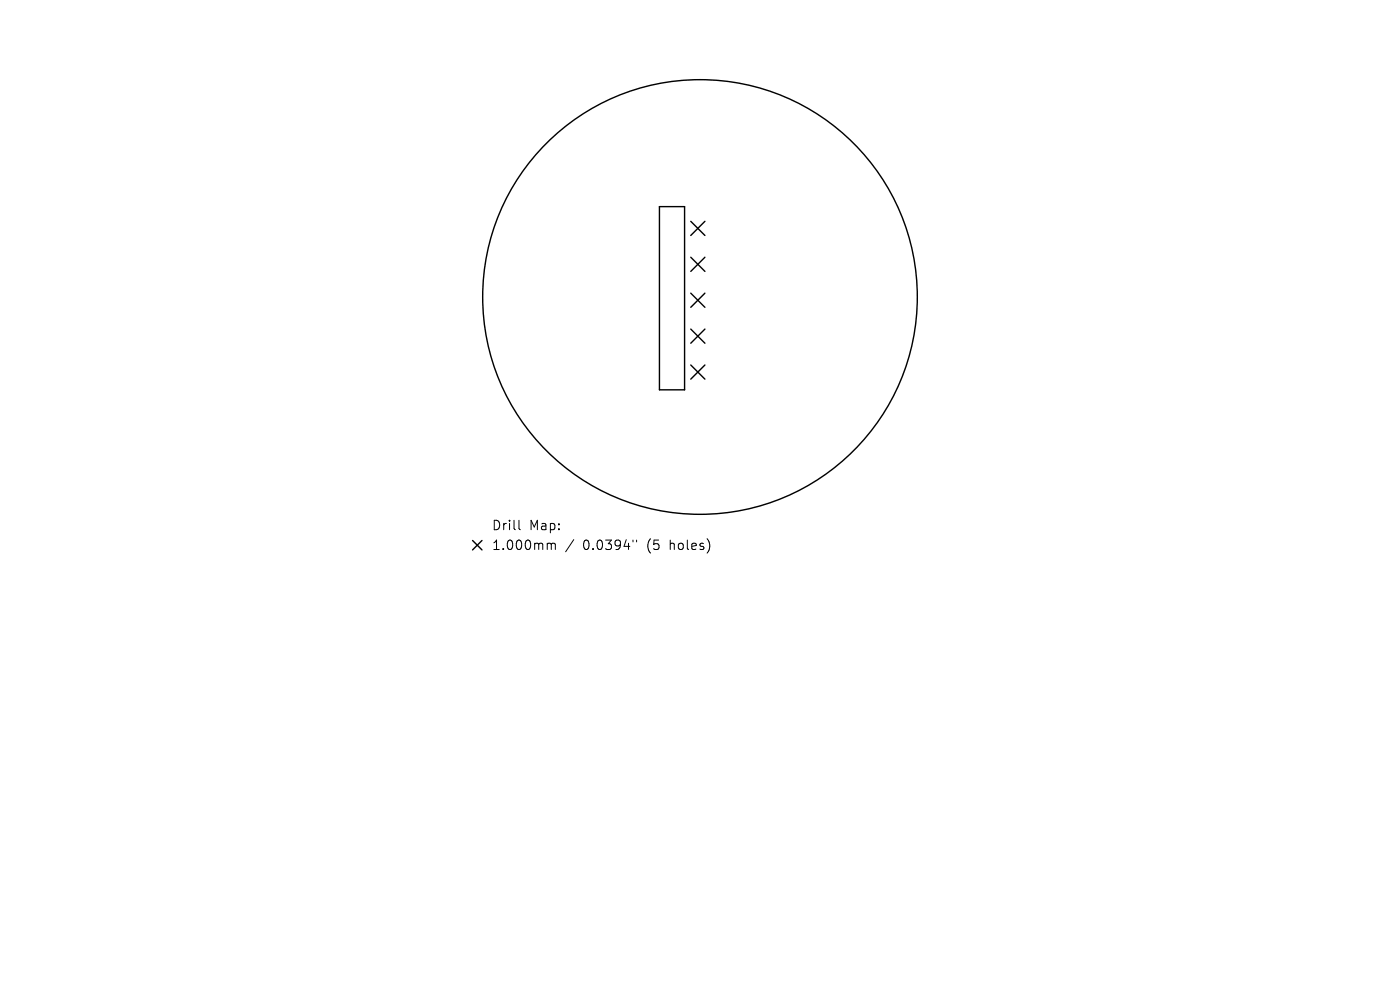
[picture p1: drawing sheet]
<svg xmlns="http://www.w3.org/2000/svg" width="297mm" height="210mm" viewBox="0 0 297 210" stroke-linecap="round" stroke-linejoin="round" font-family="sans-serif">
<defs><g id="words">
<g font-size="2.8">
<text x="104.2" y="112.8">Drill</text>
<text x="112.3" y="112.8">Map:</text>
<text x="104.2" y="117">1.000mm</text>
<text x="123.7" y="117">0.0394&quot;</text>
<text x="137.4" y="117">(5</text>
<text x="142.4" y="117">holes)</text>
</g>
</g></defs>
<g fill="none" stroke="#000" stroke-width=".3">
<path d="M139.9 43.8h5.3v38.9h-5.3zM146.5 46.9l3 3M146.5 54.6l3 3M149.5 46.9l-3 3M149.5 54.6l-3 3M146.5 62.2l3 3M146.5 69.8l3 3M146.5 77.4l3 3M149.5 62.2l-3 3M149.5 69.8l-3 3M149.5 77.4l-3 3M100.2 114.7l2 2"/>
<path d="M102.2 114.7l-2 2"/>
<circle cx="148.5" cy="63" r="46.1"/>
</g>
<path d="M110.1 110.4v1.7l.3 .3M116.4 115.2l.5 .1 .1 .2M117 115.5l.2-.3 .5 .1 .1 1.3M117 115.5v1.1M121.7 114.5l-1.7 2.5M134.3 114.6v.3M135 114.6v.3" fill="none" stroke="#000" stroke-width=".21"/>
<use href="#words"/>
</svg>
